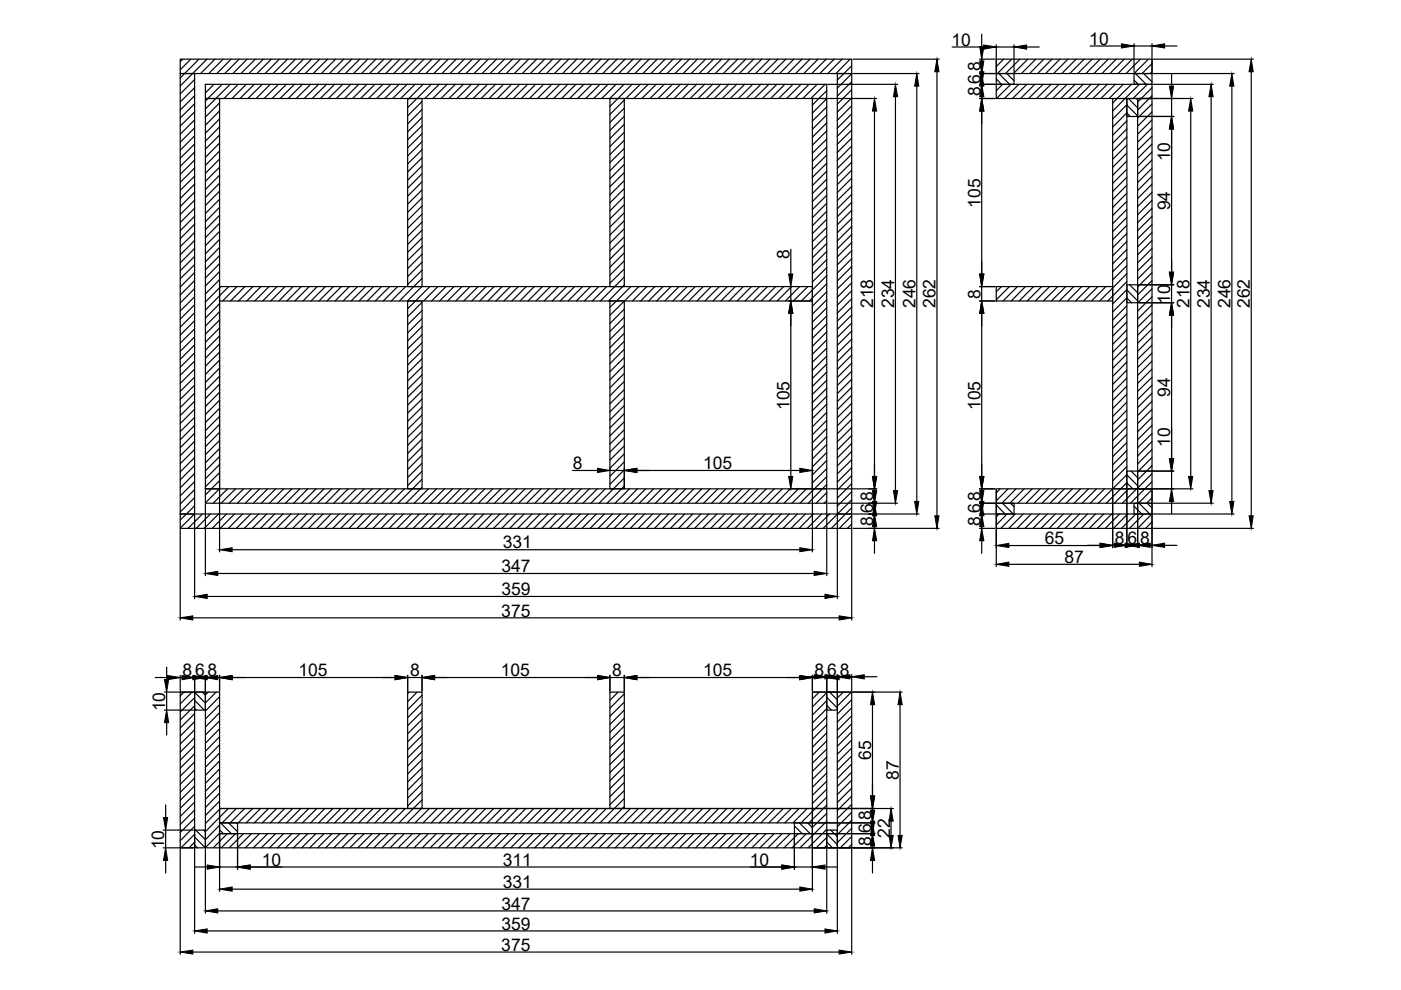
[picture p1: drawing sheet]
<svg xmlns="http://www.w3.org/2000/svg" width="297mm" height="210mm" viewBox="0 0 297 210" stroke-linecap="round" stroke-linejoin="round" font-family="sans-serif">
<defs><g id="words">
<g font-size="3.7">
<text x="201.7" y="9.7">10</text>
<text x="231" y="9.5">10</text>
<text x="207.9" y="17.8" transform="rotate(-90 207.9 17.8)">6</text>
<text x="207.9" y="15.1" transform="rotate(-90 207.9 15.1)">8</text>
<text x="207.9" y="20.4" transform="rotate(-90 207.9 20.4)">8</text>
<text x="248.1" y="34.2" transform="rotate(-90 248.1 34.2)">10</text>
<text x="207.9" y="44" transform="rotate(-90 207.9 44)">105</text>
<text x="248.1" y="44.6" transform="rotate(-90 248.1 44.6)">94</text>
<text x="167.4" y="55" transform="rotate(-90 167.4 55)">8</text>
<text x="185.1" y="65.3" transform="rotate(-90 185.1 65.3)">218</text>
<text x="189.6" y="65.3" transform="rotate(-90 189.6 65.3)">234</text>
<text x="194.1" y="65.3" transform="rotate(-90 194.1 65.3)">246</text>
<text x="198.4" y="65.3" transform="rotate(-90 198.4 65.3)">262</text>
<text x="207.9" y="63.3" transform="rotate(-90 207.9 63.3)">8</text>
<text x="248.1" y="64.4" transform="rotate(-90 248.1 64.4)">10</text>
<text x="252.2" y="65.3" transform="rotate(-90 252.2 65.3)">218</text>
<text x="256.5" y="65.3" transform="rotate(-90 256.5 65.3)">234</text>
<text x="260.9" y="65.3" transform="rotate(-90 260.9 65.3)">246</text>
<text x="265" y="65.3" transform="rotate(-90 265 65.3)">262</text>
<text x="167.4" y="87" transform="rotate(-90 167.4 87)">105</text>
<text x="207.9" y="87" transform="rotate(-90 207.9 87)">105</text>
<text x="248.1" y="84.1" transform="rotate(-90 248.1 84.1)">94</text>
<text x="248.1" y="94.7" transform="rotate(-90 248.1 94.7)">10</text>
<text x="121.5" y="99.5">8</text>
<text x="149.1" y="99.5">105</text>
<text x="185.2" y="106.2" transform="rotate(-90 185.2 106.2)">8</text>
<text x="207.9" y="106.2" transform="rotate(-90 207.9 106.2)">8</text>
<text x="185.2" y="111.5" transform="rotate(-90 185.2 111.5)">8</text>
<text x="185.2" y="108.9" transform="rotate(-90 185.2 108.9)">6</text>
<text x="207.9" y="111.5" transform="rotate(-90 207.9 111.5)">8</text>
<text x="207.9" y="108.9" transform="rotate(-90 207.9 108.9)">6</text>
<text x="106.6" y="116.3">331</text>
<text x="221.5" y="115.4">65</text>
<text x="225.7" y="119.4">87</text>
<text x="236.4" y="115.3">8</text>
<text x="239" y="115.3">6</text>
<text x="241.7" y="115.3">8</text>
<text x="106.3" y="121.3">347</text>
<text x="106.3" y="130.7">375</text>
<text x="106.3" y="126.2">359</text>
<text x="38.7" y="143.4">8</text>
<text x="41.4" y="143.4">6</text>
<text x="44" y="143.4">8</text>
<text x="63.3" y="143.4">105</text>
<text x="86.9" y="143.4">8</text>
<text x="106.2" y="143.4">105</text>
<text x="129.8" y="143.4">8</text>
<text x="149.1" y="143.4">105</text>
<text x="172.7" y="143.4">8</text>
<text x="175.4" y="143.2">6</text>
<text x="178" y="143.2">8</text>
<text x="35" y="150.8" transform="rotate(-90 35 150.8)">10</text>
<text x="184.7" y="161.1" transform="rotate(-90 184.7 161.1)">65</text>
<text x="190.6" y="165.3" transform="rotate(-90 190.6 165.3)">87</text>
<text x="184.7" y="174" transform="rotate(-90 184.7 174)">8</text>
<text x="184.7" y="179.3" transform="rotate(-90 184.7 179.3)">8</text>
<text x="184.7" y="176.6" transform="rotate(-90 184.7 176.6)">6</text>
<text x="188.7" y="177.6" transform="rotate(-90 188.7 177.6)">22</text>
<text x="34.8" y="180.1" transform="rotate(-90 34.8 180.1)">10</text>
<text x="55.5" y="183.6">10</text>
<text x="106.6" y="183.6">311</text>
<text x="158.9" y="183.6">10</text>
<text x="106.6" y="188.2">331</text>
<text x="106.3" y="192.8">347</text>
<text x="106.3" y="197.1">359</text>
<text x="106.3" y="201.6">375</text>
</g>
</g></defs>
<!-- layer: 0 -->
<g fill="none" stroke="#000" stroke-width=".25">
<path d="M38.2 12.5h142.4v3.1h-142.4zM38.2 15.6h3.1v93.4h-3.1zM38.8 12.5l-.6 .6M40.5 12.5l-2.3 2.3M41.3 16.9l-3.1 3M41.3 18.6l-3.1 3M42.2 12.5l-4 4M43.5 17.9h131.8v3h-131.8zM43.7 17.9l-.2 .1M43.9 12.5l-5.7 5.7M45.4 17.9l-1.9 1.8M45.6 12.5l-3.1 3.1"/>
<path d="M47.1 17.9l-3.6 3.5M47.3 12.5l-3 3.1M48.8 17.9l-5.3 5.2M49 12.5l-3 3.1M50.5 17.9l-3 3M50.7 12.5l-3 3.1M52.2 17.9l-3 3M52.4 12.5l-3 3.1M53.9 17.9l-3 3M54.1 12.5l-3 3.1M55.6 17.9l-3 3M55.8 12.5l-3 3.1"/>
<path d="M57.3 17.9l-3 3M57.5 12.5l-3 3.1M59 17.9l-3 3M59.2 12.5l-3 3.1M60.7 17.9l-3 3M60.9 12.5l-3 3.1M62.4 17.9l-3 3M62.6 12.5l-3 3.1M64.1 17.9l-3 3M64.3 12.5l-3 3.1M65.9 17.9l-3.1 3M66 12.5l-3 3.1"/>
<path d="M67.5 17.9l-3 3M67.8 12.5l-3.1 3.1M69.2 17.9l-3 3M69.5 12.5l-3.1 3.1M70.9 17.9l-3 3M71.1 12.5l-3 3.1M72.7 17.9l-3.1 3M72.9 12.5l-3.1 3.1M74.4 17.9l-3.1 3M74.6 12.5l-3.1 3.1M76.1 17.9l-3 3M76.3 12.5l-3.1 3.1"/>
<path d="M77.8 17.9l-3.1 3M78 12.5l-3 3.1M79.5 17.9l-3.1 3M79.7 12.5l-3 3.1M81.2 17.9l-3.1 3M81.4 12.5l-3.1 3.1M82.9 17.9l-3 3M83.1 12.5l-3.1 3.1M84.6 17.9l-3 3M84.8 12.5l-3 3.1M86.3 17.9l-3 3M86.5 12.5l-3 3.1"/>
<path d="M88 17.9l-3.1 3M88.2 12.5l-3 3.1M89.7 17.9l-3.3 3.2M89.9 12.5l-3 3.1M91.4 17.9l-5 4.9M91.6 12.5l-3 3.1M93.1 17.9l-3 3M93.3 12.5l-3 3.1M94.8 17.9l-3 3M95 12.5l-3 3.1M96.5 17.9l-3 3M96.7 12.5l-3 3.1"/>
<path d="M98.2 17.9l-3 3M98.5 12.5l-3.1 3.1M99.9 17.9l-3 3M100.1 12.5l-3 3.1M101.6 17.9l-3 3M101.8 12.5l-3 3.1M103.4 17.9l-3.1 3M103.5 12.5l-3 3.1M105.1 17.9l-3.1 3M105.3 12.5l-3.1 3.1M106.8 17.9l-3.1 3M107 12.5l-3.1 3.1"/>
<path d="M108.4 17.9l-3 3M108.7 12.5l-3.1 3.1M110.2 17.9l-3.1 3M110.3 12.5l-3 3.1M111.9 17.9l-3.1 3M112.1 12.5l-3.1 3.1M113.6 17.9l-3.1 3M113.8 12.5l-3.1 3.1M115.3 17.9l-3 3M115.5 12.5l-3.1 3.1M117 17.9l-3.1 3M117.2 12.5l-3 3.1"/>
<path d="M118.7 17.9l-3.1 3M118.9 12.5l-3 3.1M120.4 17.9l-3 3M120.6 12.5l-3.1 3.1M122.1 17.9l-3 3M122.3 12.5l-3 3.1M123.8 17.9l-3 3M124 12.5l-3 3.1M125.5 17.9l-3 3M125.7 12.5l-3 3.1M127.2 17.9l-3 3M127.4 12.5l-3 3.1"/>
<path d="M128.9 17.9l-3 3M129.1 12.5l-3 3.1M130.6 17.9l-3 3M130.8 12.5l-3 3.1M132.3 17.9l-3 3M132.5 12.5l-3 3.1M134 17.9l-4.7 4.7M134.2 12.5l-3 3.1M135.7 17.9l-3 3M135.9 12.5l-3 3.1M137.4 17.9l-3 3M137.7 12.5l-3.1 3.1"/>
<path d="M139.1 17.9l-3 3M139.3 12.5l-3 3.1M140.8 17.9l-3 3M141 12.5l-3 3.1M142.6 17.9l-3.1 3M142.7 12.5l-3 3.1M144.3 17.9l-3.1 3M144.5 12.5l-3.1 3.1M146 17.9l-3.1 3M146.2 12.5l-3.1 3.1M147.7 17.9l-3.1 3M147.9 12.5l-3 3.1"/>
<path d="M149.4 17.9l-3.1 3M149.6 12.5l-3.1 3.1M151.1 17.9l-3.1 3M151.3 12.5l-3.1 3.1M152.8 17.9l-3 3M153 12.5l-3.1 3.1M154.5 17.9l-3 3M154.7 12.5l-3 3.1M156.2 17.9l-3.1 3M156.4 12.5l-3 3.1M157.9 17.9l-3.1 3M158.1 12.5l-3 3.1"/>
<path d="M159.6 17.9l-3 3M159.8 12.5l-3.1 3.1M161.3 17.9l-3 3M161.5 12.5l-3 3.1M163 17.9l-3 3M163.2 12.5l-3 3.1M164.7 17.9l-3 3M164.9 12.5l-3 3.1M166.4 17.9l-3 3M166.6 12.5l-3 3.1M168.1 17.9l-3 3M168.3 12.5l-3 3.1"/>
<path d="M169.8 17.9l-3 3M170 12.5l-3 3.1M171.5 17.9l-3 3M171.7 12.5l-3 3.1M173.3 17.9l-3.1 3M173.4 12.5l-3 3.1M174.9 17.9l-3 3M175.2 12.5l-3.1 3.1M175.3 19.2l-3.1 3.1M175.5 17.9h14.8M176.9 12.5l-3.1 3.1M177.5 15.6h3.1v93.4h-3.1z"/>
<path d="M178.5 12.5l-3 3.1M180.2 12.5l-3 3.1M180.6 13.9l-3.1 3M180.6 15.6l-3.1 3.1M180.6 17.3l-3.1 3.1M180.6 19l-3.1 3.1M180.8 15.6h14M180.8 12.5h18.3M194.4 18.3v88M198.7 15.2v94.2M201.9 10h6.7M207.7 17.9h3.3"/>
<path d="M207.7 15.6h3.3M207.7 12.5h3.3M208.1 7.3v2.6M208.1 10.3v12.9M211.2 17.9h33v3h-33zM211.2 12.5h33v3.1h-33zM211.2 15.6h3.8v2.3h-3.8zM211.2 16.7l1.1 1.2M211.2 9.5v5.8M211.2 10h3.8M211.8 15.6l2.3 2.3M212.6 17.9l-1.4 1.3"/>
<path d="M212.8 12.5l-1.6 1.6M213.5 15.6l1.5 1.5M214.3 17.9l-3 3M214.5 12.5l-3 3.1M215 9.5v5.8M216 17.9l-3 3M216.2 12.5l-3 3.1M217.7 10h2.6M217.7 17.9l-3 3M217.9 12.5l-3 3.1M219.4 17.9l-3 3M219.6 12.5l-3 3.1"/>
<path d="M221.1 17.9l-3 3M221.3 12.5l-3 3.1M222.8 17.9l-3 3M223 12.5l-3 3.1M224.5 17.9l-3 3M224.7 12.5l-3 3.1M226.2 17.9l-3 3M226.4 12.5l-3 3.1M228 17.9l-3.1 3M228.2 12.5l-3.1 3.1M229.6 17.9l-3 3M229.9 12.5l-3.1 3.1"/>
<path d="M231.1 9.8h6.7M231.3 17.9l-3 3M231.5 12.5l-3 3.1M233.1 17.9l-3.1 3M233.2 12.5l-3 3.1M234.8 17.9l-3.1 3M235 12.5l-3.1 3.1M236.5 17.9l-3.1 3M236.7 12.5l-3.1 3.1M238.2 17.9l-3.1 3M238.4 12.5l-3.1 3.1M239.9 17.9l-4 4"/>
<path d="M240.1 12.5l-3 3.1M240.4 15.6h3.8v2.3h-3.8zM240.4 17l.9 .9M240.4 9.2v6.1M240.4 9.8h3.8M240.7 15.6l2.3 2.3M241.6 17.9l-5.7 5.7M241.8 12.5l-3.1 3.1M242.5 15.6l1.7 1.8M243.3 17.9l-3.1 3M243.5 12.5l-3.1 3.1M244.2 15.6v.1"/>
<path d="M244.2 18.6l-3 3M244.2 13.5l-2.1 2.1M244.2 15.2l-.3 .4M244.2 9.2v6.1M244.5 17.9h12.7M244.5 15.6h17.1M244.5 12.5h21.3M246.9 9.8h2.6M248.4 15.6v2.7M261.2 18.3v88M265.3 15.2v94.2M41.3 20.3l-3.1 3"/>
<path d="M41.3 22l-3.1 3M41.3 23.7l-3.1 3M41.3 25.4l-3.1 3.1M41.3 27.1l-3.1 3.1M41.3 28.8l-3.1 3M41.3 30.5l-3.1 3M41.3 32.2l-3.1 3.1M41.3 33.9l-3.1 3.1M41.3 35.6l-3.1 3.1M41.3 37.4l-3.1 3M41.3 39l-3.1 3.1M43.5 20.9h3.1v82.7h-3.1z"/>
<path d="M46.6 21.8l-3.1 3M46.6 23.5l-3.1 3.1M46.6 25.2l-3.1 3.1M46.6 26.9l-3.1 3M46.6 28.6l-3.1 3M46.6 30.3l-3.1 3.1M46.6 32l-3.1 3.1M46.6 33.7l-3.1 3.1M46.6 35.4l-3.1 3.1M46.6 37.1l-3.1 3.1M46.6 38.8l-3.1 3.1M86.4 20.9h3.1v39.9h-3.1z"/>
<path d="M89.5 21.5l-3.1 3.1M89.5 23.2l-3.1 3.1M89.5 24.9l-3.1 3.1M89.5 26.6l-3.1 3M89.5 28.3l-3.1 3.1M89.5 30l-3.1 3.1M89.5 31.7l-3.1 3.1M89.5 33.5l-3.1 3M89.5 35.2l-3.1 3M89.5 36.8l-3.1 3.1M89.5 38.5l-3.1 3.1M129.3 20.9h3.1v39.9h-3.1z"/>
<path d="M132.4 21.2l-3.1 3.1M132.4 22.9l-3.1 3.1M132.4 24.7l-3.1 3M132.4 26.3l-3.1 3.1M132.4 28l-3.1 3.1M132.4 29.7l-3.1 3.1M132.4 31.5l-3.1 3M132.4 33.2l-3.1 3M132.4 34.9l-3.1 3M132.4 36.6l-3.1 3M132.4 38.3l-3.1 3M132.4 40l-3.1 3"/>
<path d="M172.2 20.9h3.1v82.7h-3.1zM175.3 20.9l-3.1 3.1M175.3 22.7l-3.1 3M175.3 24.4l-3.1 3M175.3 26l-3.1 3.1M175.3 27.7l-3.1 3.1M175.3 29.5l-3.1 3M175.3 31.2l-3.1 3M175.3 32.9l-3.1 3M175.3 34.6l-3.1 3M175.3 36.3l-3.1 3M175.3 38l-3.1 3"/>
<path d="M175.3 39.7l-3.1 3M175.5 20.9h10.4M180.6 20.8l-3.1 3M180.6 22.5l-3.1 3M180.6 24.1l-3.1 3.1M180.6 25.8l-3.1 3.1M180.6 27.6l-3.1 3M180.6 29.3l-3.1 3M180.6 31l-3.1 3M180.6 32.7l-3.1 3M180.6 34.4l-3.1 3M180.6 36.1l-3.1 3"/>
<path d="M180.6 37.8l-3.1 3M180.6 39.5l-3.1 3M185.4 23.6v77.4M189.9 20.5v83.5M207.7 20.9h3.3M208.1 23.6v34.5M235.9 20.9h3v82.7h-3zM238.9 20.9h2.3v3.8h-2.3zM238.9 22.2l-3 3M238.9 25.6l-3 3.1M238.9 27.3l-3 3.1M238.9 29l-3 3.1"/>
<path d="M238.9 30.7l-3 3.1M238.9 32.4l-3 3.1M238.9 34.1l-3 3.1M238.9 35.9l-3 3M238.9 37.6l-3 3M238.9 39.3l-3 3M238.9 22.3l2.3 2.3M239.3 20.9l1.9 2M239.6 24.7l-.7-.8-3 3M240.9 20.9l.3 .2M241.2 20.9h3v82.7h-3zM241.5 20.9h11.4"/>
<path d="M241.5 24.7h7.4M244.2 20.3l-3 3M244.2 22l-3 3M244.2 23.7l-3 3.1M244.2 25.4l-3 3.1M244.2 27.1l-3 3.1M244.2 28.8l-3 3M244.2 30.5l-3 3.1M244.2 32.2l-3 3.1M244.2 33.9l-3 3.1M244.2 35.7l-3 3M244.2 37.4l-3 3"/>
<path d="M244.2 39l-3 3.1M248.4 20.9v3.8M248.4 27.4v30.3M252.5 23.6v77.4M256.8 20.5v83.5M41.3 40.7l-3.1 3.1M41.3 42.4l-3.1 3.1M41.3 44.2l-3.1 3M41.3 45.9l-3.1 3M41.3 47.6l-3.1 3M41.3 49.3l-3.1 3M41.3 51l-3.1 3"/>
<path d="M41.3 52.7l-3.1 3M41.3 54.4l-3.1 3M41.3 56.1l-3.1 3M41.3 57.8l-3.1 3M41.3 59.5l-3.1 3M46.6 40.5l-3.1 3.1M46.6 42.3l-3.1 3M46.6 44l-3.1 3M46.6 45.6l-3.1 3.1M46.6 47.3l-3.1 3.1M46.6 49.1l-3.1 3M46.6 50.8l-3.1 3"/>
<path d="M46.6 52.5l-3.1 3M46.6 54.2l-3.1 3M46.6 55.9l-3.1 3M46.6 57.6l-3.1 3M46.6 59.3l-3.1 3M89.5 40.3l-3.1 3M89.5 42l-3.1 3M89.5 43.7l-3.1 3M89.5 45.4l-3.1 3M89.5 47.1l-3.1 3M89.5 48.8l-3.1 3M89.5 50.5l-3.1 3"/>
<path d="M89.5 52.2l-3.1 3M89.5 53.9l-3.1 3.1M89.5 55.6l-3.1 3M89.5 57.3l-3.1 3M89.5 59l-4.8 4.8M132.4 58.7l-5.1 5.1M132.4 41.7l-3.1 3M132.4 43.4l-3.1 3M132.4 45.1l-3.1 3M132.4 46.8l-3.1 3M132.4 48.5l-3.1 3M132.4 50.2l-3.1 3"/>
<path d="M132.4 51.9l-3.1 3.1M132.4 53.6l-3.1 3.1M132.4 55.3l-3.1 3M132.4 57l-3.1 3M167.7 52.8v5.3M175.3 41.4l-3.1 3M175.3 43.1l-3.1 3.1M175.3 44.8l-3.1 3.1M175.3 46.5l-3.1 3M175.3 48.2l-3.1 3M175.3 49.9l-3.1 3.1M175.3 51.6l-3.1 3.1"/>
<path d="M175.3 53.3l-3.1 3.1M175.3 55l-3.1 3.1M175.3 56.7l-3.1 3.1M175.3 58.4l-5.4 5.4M180.6 41.2l-3.1 3.1M180.6 42.9l-3.1 3M180.6 44.6l-3.1 3M180.6 46.3l-3.1 3M180.6 48l-3.1 3.1M180.6 49.7l-3.1 3.1M180.6 51.4l-3.1 3.1M180.6 53.1l-3.1 3"/>
<path d="M180.6 54.8l-3.1 3.1M180.6 56.5l-3.1 3.1M180.6 58.3l-3.1 3M180.6 60l-3.1 3M238.9 41l-3 3M238.9 42.7l-3 3M238.9 44.4l-3 3M238.9 46.1l-3 3M238.9 47.8l-3 3M238.9 49.5l-3 3M238.9 51.2l-3 3M238.9 52.9l-3 3"/>
<path d="M238.9 54.6l-3 3M238.9 56.3l-3 3M238.9 58l-5.7 5.8M238.9 59.7l-4 4.1M244.2 40.8l-3 3M244.2 42.5l-3 3M244.2 44.2l-3 3M244.2 45.9l-3 3M244.2 47.6l-3 3M244.2 49.3l-3 3M244.2 51l-3 3M244.2 52.7l-3 3"/>
<path d="M244.2 54.4l-3 3M244.2 56.1l-3 3.1M244.2 57.8l-3 3M244.2 59.5l-3 3M41.3 61.2l-3.1 3M41.3 62.9l-3.1 3M41.3 64.6l-3.1 3.1M41.3 66.3l-3.1 3.1M41.3 68l-3.1 3M41.3 69.7l-3.1 3M41.3 71.4l-3.1 3.1M41.3 73.1l-3.1 3.1"/>
<path d="M41.3 74.8l-3.1 3.1M41.3 76.6l-3.1 3M41.3 78.2l-3.1 3.1M41.3 79.9l-3.1 3.1M46.6 60.8h125.6v3h-125.6zM46.6 64.4l-3.1 3.1M46.6 66.1l-3.1 3M46.6 67.8l-3.1 3M46.6 69.5l-3.1 3.1M46.6 71.2l-3.1 3.1M46.6 72.9l-3.1 3.1M46.6 74.6l-3.1 3.1"/>
<path d="M46.6 76.3l-3.1 3.1M46.6 78l-3.1 3.1M46.6 79.8l-3.1 3M46.6 64v53M46.8 60.8l-3.3 3.2M48.5 60.8l-5 5M50.2 60.8l-3 3M51.9 60.8l-3 3M53.6 60.8l-3 3M55.3 60.8l-3 3M57.1 60.8l-3.1 3M58.7 60.8l-3 3"/>
<path d="M60.4 60.8l-3 3M62.1 60.8l-3 3M63.9 60.8l-3.1 3M65.6 60.8l-3.1 3M67.3 60.8l-3.1 3M69 60.8l-3.1 3M70.7 60.8l-3.1 3M72.4 60.8l-3.1 3M74.1 60.8l-3 3M75.8 60.8l-3 3M77.5 60.8l-3 3M79.2 60.8l-3.1 3"/>
<path d="M80.9 60.8l-3 3M82.6 60.8l-3 3M84.3 60.8l-3 3M86 60.8l-3 3M86.4 63.8h3.1v39.8h-3.1zM89.5 60.7l-3.1 3.1M89.5 64.1l-3.1 3.1M89.5 65.8l-3.1 3M89.5 67.5l-3.1 3.1M89.5 69.2l-3.1 3.1M89.5 71l-3.1 3M89.5 72.7l-3.1 3"/>
<path d="M89.5 74.4l-3.1 3M89.5 76l-3.1 3.1M89.5 77.8l-3.1 3M89.5 79.5l-3.1 3M91.1 60.8l-4.7 4.7M92.8 60.8l-3 3M94.6 60.8l-3.1 3M96.3 60.8l-3.1 3M97.9 60.8l-3 3M99.6 60.8l-3 3M101.4 60.8l-3.1 3M103.1 60.8l-3.1 3"/>
<path d="M104.8 60.8l-3.1 3M106.5 60.8l-3.1 3M108.2 60.8l-3.1 3M109.9 60.8l-3.1 3M111.6 60.8l-3.1 3M113.3 60.8l-3 3M115 60.8l-3 3M116.7 60.8l-3 3M118.4 60.8l-3 3M120.1 60.8l-3 3M121.8 60.8l-3 3M123.5 60.8l-3 3"/>
<path d="M125.2 60.8l-3 3M126.9 60.8l-3 3M128.6 60.8l-3 3M129.3 63.8h3.1v39.8h-3.1zM132.4 60.4l-3.4 3.4M132.4 63.9l-3.1 3M132.4 65.5l-3.1 3.1M132.4 67.2l-3.1 3.1M132.4 69l-3.1 3M132.4 70.7l-3.1 3M132.4 72.4l-3.1 3M132.4 74.1l-3.1 3"/>
<path d="M132.4 75.8l-3.1 3M132.4 77.5l-3.1 3M132.4 79.2l-3.1 3M133.8 60.8l-4.5 4.4M135.5 60.8l-3.1 3M137.1 60.8l-3 3M138.8 60.8l-3 3M140.6 60.8l-3.1 3M142.3 60.8l-3.1 3M144 60.8l-3 3M145.7 60.8l-3.1 3M147.4 60.8l-3.1 3"/>
<path d="M149.1 60.8l-3.1 3M150.8 60.8l-3 3M152.5 60.8l-3 3M154.2 60.8l-3 3M155.9 60.8l-3 3M157.6 60.8l-3 3M159.3 60.8l-3 3M161 60.8l-3 3M162.7 60.8l-3 3M164.5 60.8l-3.1 3M166.1 60.8l-3 3M167.2 63.8h4.8"/>
<path d="M167.2 60.8h.2M167.7 60.8v3M167.7 66.4v34.6M167.8 60.8l-3 3M169.5 60.8l-3 3M171.3 60.8l-3.1 3M172.2 64v53M175.3 60.2l-3.7 3.6M175.3 61.9l-3.1 3M175.3 63.6l-3.1 3M175.3 65.2l-3.1 3.1M175.3 67l-3.1 3"/>
<path d="M175.3 68.7l-3.1 3M175.3 70.4l-3.1 3M175.3 72.1l-3.1 3M175.3 73.8l-3.1 3M175.3 75.5l-3.1 3M175.3 77.2l-3.1 3M175.3 78.9l-3.1 3M180.6 61.7l-3.1 3M180.6 63.3l-3.1 3.1M180.6 65.1l-3.1 3M180.6 66.8l-3.1 3M180.6 68.5l-3.1 3"/>
<path d="M180.6 70.2l-3.1 3M180.6 71.9l-3.1 3M180.6 73.6l-3.1 3M180.6 75.3l-3.1 3M180.6 77l-3.1 3M180.6 78.7l-3.1 3M207.7 63.8h3.3M207.7 60.8h3.3M208.1 60.8v3M208.1 66.4v34.6M211.2 60.8h24.7v3h-24.7zM212.3 60.8l-1.1 1.1"/>
<path d="M214 60.8l-2.8 2.8M215.7 60.8l-3 3M217.4 60.8l-3 3M219.1 60.8l-3 3M220.8 60.8l-3 3M222.5 60.8l-3 3M224.3 60.8l-3.1 3M226 60.8l-3.1 3M227.7 60.8l-3.1 3M229.3 60.8l-3 3M231.1 60.8l-3.1 3M232.8 60.8l-3.1 3"/>
<path d="M234.5 60.8l-3.1 3M238.9 60.4h2.3v3.8h-2.3zM238.9 61.4l-3 3M238.9 63.1l-3 3M238.9 64.8l-3 3.1M238.9 66.5l-3 3.1M238.9 68.3l-3 3M238.9 69.9l-3 3.1M238.9 71.6l-3 3.1M238.9 73.3l-3 3.1M238.9 75.1l-3 3M238.9 76.8l-3 3"/>
<path d="M238.9 78.5l-3 3M238.9 63.2l1 1M238.9 61.5l2.3 2.3M239.5 60.4l1.7 1.7M241.5 60.4h7.4M241.5 64.2h7.4M244.2 61.2l-3 3M244.2 62.9l-3 3.1M244.2 64.6l-3 3.1M244.2 66.4l-3 3M244.2 68l-3 3.1M244.2 69.7l-3 3.1"/>
<path d="M244.2 71.4l-3 3.1M244.2 73.2l-3 3M244.2 74.9l-3 3M244.2 76.6l-3 3M244.2 78.2l-3 3.1M244.2 80l-3 3M248.4 60.4v3.8M248.4 66.8v30.4M41.3 81.7l-3.1 3M41.3 83.4l-3.1 3M41.3 85.1l-3.1 3M41.3 86.8l-3.1 3"/>
<path d="M41.3 88.5l-3.1 3M41.3 90.2l-3.1 3M41.3 91.9l-3.1 3M41.3 93.6l-3.1 3M41.3 95.3l-3.1 3M41.3 97l-3.1 3M41.3 98.7l-3.1 3M46.6 81.5l-3.1 3M46.6 83.2l-3.1 3M46.6 84.9l-3.1 3M46.6 86.6l-3.1 3M46.6 88.3l-3.1 3"/>
<path d="M46.6 90l-3.1 3M46.6 91.7l-3.1 3M46.6 93.4l-3.1 3M46.6 95.1l-3.1 3M46.6 96.8l-3.1 3M46.6 98.5l-3.1 3M89.5 81.2l-3.1 3M89.5 82.9l-3.1 3M89.5 84.6l-3.1 3M89.5 86.3l-3.1 3M89.5 88l-3.1 3M89.5 89.7l-3.1 3"/>
<path d="M89.5 91.4l-3.1 3M89.5 93.1l-3.1 3.1M89.5 94.8l-3.1 3M89.5 96.5l-3.1 3M89.5 98.2l-3.1 3M89.5 99.9l-3.1 3.1M121.4 99.8h5.3M129.3 99.8h3.1M132.4 80.9l-3.1 3M132.4 82.6l-3.1 3M132.4 84.3l-3.1 3M132.4 86l-3.1 3"/>
<path d="M132.4 87.7l-3.1 3M132.4 89.4l-3.1 3M132.4 91.1l-3.1 3.1M132.4 92.8l-3.1 3.1M132.4 94.5l-3.1 3.1M132.4 96.2l-3.1 3.1v.2M132.4 97.9l-3.1 3.1M132.4 99.6l-3.1 3.1M132.4 99.3v4.1M135 99.8h34.6M175.3 80.6l-3.1 3M175.3 82.3l-3.1 3.1"/>
<path d="M175.3 84l-3.1 3.1M175.3 85.7l-3.1 3M175.3 87.4l-3.1 3.1M175.3 89.1l-3.1 3.1M175.3 90.8l-3.1 3.1M175.3 92.6l-3.1 3M175.3 94.2l-3.1 3.1M175.3 95.9l-3.1 3.1M175.3 97.6l-3.1 3.1M175.3 99.4l-3.1 3M180.6 80.4l-3.1 3.1M180.6 82.1l-3.1 3"/>
<path d="M180.6 83.8l-3.1 3M180.6 85.5l-3.1 3M180.6 87.2l-3.1 3.1M180.6 88.9l-3.1 3.1M180.6 90.6l-3.1 3.1M180.6 92.3l-3.1 3.1M180.6 94l-3.1 3.1M180.6 95.7l-3.1 3.1M180.6 97.5l-3.1 3M180.6 99.2l-3.1 3M238.9 99.9h2.3v3.7h-2.3zM238.9 80.2l-3 3"/>
<path d="M238.9 81.9l-3 3M238.9 83.6l-3 3M238.9 85.3l-3 3M238.9 87l-3 3M238.9 88.7l-3 3M238.9 90.4l-3 3M238.9 92.1l-3 3M238.9 93.8l-3 3M238.9 95.5l-3 3.1M238.9 97.2l-3 3.1M238.9 98.9l-3 3.1M239.8 99.9l1.4 1.4"/>
<path d="M241.5 99.9h7.4M244.2 81.7l-3 3M244.2 83.4l-3 3M244.2 85.1l-3 3M244.2 86.8l-3 3M244.2 88.5l-3 3M244.2 90.2l-3 3M244.2 91.9l-3 3M244.2 93.6l-3 3.1M244.2 95.3l-3 3.1M244.2 97l-3 3M244.2 98.7l-3 3"/>
<path d="M248.4 99.9v3.7M38.2 109h142.4v3h-142.4zM38.2 112.2v19.3M41.3 100.4l-3.1 3M41.3 102.1l-3.1 3M41.3 103.8l-3.1 3.1M41.3 105.5l-3.1 3.1M41.3 107.2l-3.1 3.1M41.3 108.9l-3.1 3.1M41.3 109.2v17.7M42.9 109l-3 3M43.5 103.6h131.8v3.1h-131.8z"/>
<path d="M43.5 106.9v15.2M44.6 109l-3 3M46.3 109l-3 3M46.6 100.2l-3.1 3M46.6 101.9l-3.1 3.1M46.6 103.6l-3.1 3.1M48 109l-3 3M48.2 103.6l-3 3.1M49.2 116.6h120.4M49.7 109l-3 3M49.9 103.6l-3 3.1M51.4 109l-3 3"/>
<path d="M51.6 103.6l-3 3.1M53.2 109l-3.1 3M53.3 103.6l-3 3.1M54.8 109l-3 3M55.1 103.6l-3.1 3.1M56.5 109l-3 3M56.8 103.6l-3.1 3.1M58.2 109l-3 3M58.4 103.6l-3 3.1M60 109l-3.1 3M60.1 103.6l-3 3.1M61.7 109l-3.1 3"/>
<path d="M61.9 103.6l-3.1 3.1M63.4 109l-3 3M63.6 103.6l-3.1 3.1M65.1 109l-3.1 3M65.3 103.6l-3 3.1M66.8 109l-3.1 3M67 103.6l-3 3.1M68.5 109l-3.1 3M68.7 103.6l-3.1 3.1M70.2 109l-3 3M70.4 103.6l-3.1 3.1M71.9 109l-3 3"/>
<path d="M72.1 103.6l-3 3.1M73.6 109l-3 3M73.8 103.6l-3 3.1M75.3 109l-3.1 3M75.5 103.6l-3 3.1M77 109l-3 3M77.2 103.6l-3 3.1M78.7 109l-3 3M78.9 103.6l-3 3.1M80.4 109l-3 3M80.6 103.6l-3 3.1M82.1 109l-3 3"/>
<path d="M82.3 103.6l-3 3.1M83.8 109l-3 3M84 103.6l-3 3.1M85.5 109l-3 3M85.8 103.6l-3.1 3.1M87.2 109l-3 3M88.9 109l-3 3M89.5 101.6l-5.1 5.1M89.5 103.3l-3.4 3.4M90.7 109l-3.1 3M90.8 103.6l-3 3.1M92.4 109l-3.1 3"/>
<path d="M92.6 103.6l-3.1 3.1M94.1 109l-3.1 3M94.3 103.6l-3.1 3.1M95.7 109l-3 3M96 103.6l-3.1 3.1M97.5 109l-3.1 3M97.6 103.6l-3 3.1M99.2 109l-3.1 3M99.4 103.6l-3.1 3.1M100.9 109l-3.1 3M101.1 103.6l-3.1 3.1M102.6 109l-3 3"/>
<path d="M102.8 103.6l-3.1 3.1M104.3 109l-3.1 3M104.5 103.6l-3 3.1M106 109l-3.1 3M106.2 103.6l-3 3.1M107.7 109l-3.1 3M107.9 103.6l-3.1 3.1M109.4 109l-3 3M109.6 103.6l-3 3.1M111.1 109l-3 3M111.3 103.6l-3 3.1M112.8 109l-3 3"/>
<path d="M113 103.6l-3 3.1M114.5 109l-3 3M114.7 103.6l-3 3.1M116.2 109l-3 3M116.4 103.6l-3 3.1M117.9 109l-3 3M118.1 103.6l-3 3.1M119.6 109l-3 3M119.8 103.6l-3 3.1M121.3 109l-3 3M121.5 103.6l-3 3.1M123 109l-3 3"/>
<path d="M123.2 103.6l-3 3.1M124.7 109l-3 3M125 103.6l-3.1 3.1M126.4 109l-3 3M126.6 103.6l-3 3.1M128.1 109l-3 3M128.3 103.6l-3 3.1M129.9 109l-3.1 3M131.6 109l-3.1 3M132.4 101.4l-5.4 5.3M132.4 103.1l-3.7 3.6M133.3 109l-3.1 3"/>
<path d="M133.5 103.6l-3.1 3.1M135 109l-3.1 3M135.2 103.6l-3 3.1M136.7 109l-3.1 3M136.9 103.6l-3.1 3.1M138.4 109l-3.1 3M138.6 103.6l-3.1 3.1M140.1 109l-3 3M140.3 103.6l-3.1 3.1M141.8 109l-3 3M142 103.6l-3 3.1M143.5 109l-3.1 3"/>
<path d="M143.7 103.6l-3 3.1M145.2 109l-3.1 3M145.4 103.6l-3 3.1M146.9 109l-3 3M147.1 103.6l-3.1 3.1M148.6 109l-3 3M148.8 103.6l-3 3.1M150.3 109l-3 3M150.5 103.6l-3 3.1M152 109l-3 3M152.2 103.6l-3 3.1M153.7 109l-3 3"/>
<path d="M153.9 103.6l-3 3.1M155.4 109l-3 3M155.6 103.6l-3 3.1M157.1 109l-3 3M157.3 103.6l-3 3.1M158.8 109l-3 3M159 103.6l-3 3.1M160.6 109l-3.1 3M160.7 103.6l-3 3.1M162.2 109l-3 3M162.5 103.6l-3.1 3.1M163.9 109l-3 3"/>
<path d="M164.2 103.6l-3.1 3.1M165.6 109l-3 3M165.8 103.6l-3 3.1M167.2 103.6h4.8M167.4 109l-3.1 3M167.5 103.6l-3 3.1M169.1 109l-3.1 3M169.3 103.6l-3.1 3.1M170.8 109l-3.1 3M171 103.6l-3.1 3.1M172.5 109l-3.1 3M174.2 109l-3.1 3"/>
<path d="M175.3 101.1l-5.7 5.6M175.3 102.8l-3.9 3.9M175.3 104.5l-2.3 2.2M175.3 106.2l-.6 .5M175.3 106.9v15.2M175.5 106.7h14.8M175.5 103.6h10.4M175.9 109l-3.1 3M177.5 109.2v17.7M180.6 106l-6.1 6M180.6 107.7l-4.3 4.3M180.6 100.9l-3.1 3"/>
<path d="M180.6 102.5l-3.1 3.1M180.6 104.3l-3.1 3M180.6 109.4l-2.6 2.6M180.6 111.1l-1 .9M180.6 112.2v19.3M180.8 112h18.3M180.8 109h14M185.4 101.4v12.9M185.4 114.7v2.6M207.7 112h3.3M207.7 109h3.3M207.7 106.7h3.3"/>
<path d="M207.7 103.6h3.3M208.1 101.4v12.9M208.1 114.7v2.6M211.2 109h33v3h-33zM211.2 103.6h33v3.1h-33zM211.2 106.7h3.8v2.3h-3.8zM211.2 108.8l.2 .2M211.2 107.1l1.9 1.9M211.2 103.9v16.2M211.8 109l-.6 .6M212 103.6l-.8 .9M212.5 106.7l2.3 2.3"/>
<path d="M213.5 109l-2.3 2.3M213.7 103.6l-2.5 2.6M213.9 115.7h19.3M213.9 119.6h27.7M214.2 106.7l.8 .8M215.3 109l-3.1 3M215.4 103.6l-3 3.1M216.9 109l-3 3M217.2 103.6l-3.1 3.1M218.6 109l-3 3M218.8 103.6l-3 3.1M220.4 109l-3.1 3"/>
<path d="M220.5 103.6l-3 3.1M222.1 109l-3.1 3M222.3 103.6l-3.1 3.1M223.8 109l-3.1 3M224 103.6l-3.1 3.1M225.5 109l-3.1 3M225.7 103.6l-3.1 3.1M227.2 109l-3.1 3M227.4 103.6l-3 3.1M228.9 109l-3.1 3M229.1 103.6l-3.1 3.1M230.6 109l-3.1 3"/>
<path d="M230.6 115.6h2.6M230.8 103.6l-3.1 3.1M232.3 109l-3 3M232.5 103.6l-3.1 3.1M233.6 115.6h12.9M234 109l-3 3M234.2 103.6l-3 3.1M235.7 109l-3.1 3M235.9 103.9v12.2M237.4 109l-3.1 3M238.9 100.6l-6 6.1M238.9 102.3l-4.3 4.4"/>
<path d="M238.9 102.4l1.3 1.2M238.9 100.7l2.3 2.3M238.9 103.9v12.2M239.1 109l-3 3M239.3 103.6l-3.1 3.1M240.4 106.7h3.8v2.3h-3.8zM240.4 107.3l1.7 1.7M240.8 109l-3 3M241 103.6l-3 3.1M241.2 103.9v12.2M241.5 103.6h11.4M241.5 106.7l2.3 2.3"/>
<path d="M242.5 109l-3 3M243.2 106.7l1 1M244.2 109l-3 3M244.2 102.1l-4.5 4.6M244.2 100.4l-3 3.1M244.2 103.8l-2.8 2.9M244.2 105.6l-1.1 1.1M244.2 110.6l-1.3 1.4M244.2 103.9v16.2M244.5 112h21.3M244.5 109h17.1M244.5 106.7h12.7"/>
<path d="M246.9 115.6h2.6M248.4 106.3v2.7M40.9 131h137M43.9 126.5h131M46.2 121.6h126.4M32.9 143.7h2.6M34.9 146.7h6.1M34.9 150.6h6.1M35.3 141.4v2.7M35.3 146.7v3.9M35.3 153.2v2.6M35.9 143.7h12.9"/>
<path d="M38.2 146.7h3.1v33.1h-3.1zM38.2 143.2v3.3M39 146.7l-.8 .8M40.7 146.7l-2.5 2.5M41.3 146.7h2.2v3.9h-2.2zM41.3 147.9l-3.1 3M41.3 149.6l-3.1 3.1M41.3 151.3l-3.1 3.1M41.3 153l-3.1 3.1M41.3 154.7l-3.1 3M41.3 156.4l-3.1 3.1M41.3 158.1l-3.1 3.1"/>
<path d="M41.3 159.8l-3.1 3.1M41.3 146.7h2.2M41.3 143.2v3.3M41.3 150.2l.3 .4M41.3 148.5l2 2.1M42.9 146.7l.6 .6 .6-.6M43.5 146.7h3.1v33.1h-3.1zM43.5 143.2v3.3M45.8 146.7l-2.3 2.3-2.2-2.2M46.6 154.5l-3.1 3.1M46.6 147.7l-3.1 3.1M46.6 149.4l-3.1 3.1"/>
<path d="M46.6 151.1l-3.1 3M46.6 152.8l-3.1 3M46.6 156.2l-3.1 3.1M46.6 157.9l-3.1 3.1M46.6 159.7l-3.1 3M46.6 143.2v3.3M49.2 143.7h34.6M86.4 146.7h3.1v24.7h-3.1zM86.4 143.7h3.1M86.4 143.2v3.3M86.7 146.7l-.3 .3M88.4 146.7l-2 2.1"/>
<path d="M89.5 147.4l-3.1 3.1M89.5 149.1l-3.1 3.1M89.5 150.8l-3.1 3.1M89.5 152.5l-3.1 3.1M89.5 154.2l-3.1 3.1M89.5 155.9l-3.1 3.1M89.5 157.7l-3.1 3M89.5 159.4l-3.1 3M89.5 143.2v3.3M92.1 143.7h34.6M129.3 146.7h3.1v24.7h-3.1zM129.3 143.7h3.1"/>
<path d="M129.3 143.2v3.3M129.4 146.7l-.1 .1M131 146.7l-1.7 1.8M132.4 147.1l-3.1 3.1M132.4 148.9l-3.1 3M132.4 150.6l-3.1 3M132.4 152.2l-3.1 3.1M132.4 153.9l-3.1 3.1M132.4 155.7l-3.1 3M132.4 157.4l-3.1 3M132.4 159.1l-3.1 3M132.4 143.2v3.3"/>
<path d="M135 143.7h34.6M170 143.5h4.9M172.2 146.7h3.1v33.1h-3.1zM172.2 143.2v3.3M172.2 143.7h3.1M172.5 146.7h18.8M173.7 146.7l-1.5 1.5M175.3 146.7h2.2v3.9h-2.2zM175.3 146.9l-3.1 3M175.3 148.6l-3.1 3M175.3 150.3l-3.1 3M175.3 152l-3.1 3"/>
<path d="M175.3 153.7l-3.1 3M175.3 155.4l-3.1 3M175.3 157.1l-3.1 3M175.3 158.8l-3.1 3M175.3 143.5h7.6M175.3 143v3.5M175.3 149.5l1 1.1M175.3 147.8l2.2 2.3M175.9 146.7l1.6 1.7M177.5 146.7h3.1v33.1h-3.1zM177.5 143v3.5M177.9 143.7h2.7"/>
<path d="M178.8 146.7l-1.3 1.3M180.5 146.7l-3 3M180.6 148.4l-3.1 3M180.6 150.1l-3.1 3M180.6 151.8l-3.1 3M180.6 153.5l-3.1 3M180.6 155.2l-3.1 3M180.6 156.9l-3.1 3M180.6 158.6l-3.1 3M180.6 143v3.5M183.2 143.5h2.7M185 149.4v19.4"/>
<path d="M190.8 149.4v27.7M34.6 176h6.4M34.6 179.8h6.4M35.1 170.7v2.6M35.1 176v3.8M41.3 176h2.2v3.8h-2.2zM41.3 161.6l-3.1 3M41.3 163.3l-3.1 3M41.3 164.9l-3.1 3.1M41.3 166.6l-3.1 3.1M41.3 168.4l-3.1 3M41.3 170.1l-3.1 3"/>
<path d="M41.3 171.8l-3.1 3M41.3 173.5l-3.1 3M41.3 175.2l-3.1 3M41.3 176.9l-2.9 2.9M41.3 178.6l-1.2 1.2M41.3 179.2l.6 .6M46.6 176.8h125.6v3h-125.6zM46.6 171.4h125.6v3.1h-125.6zM46.6 171.4h125.6M46.6 174.5h3.8v2.3h-3.8zM46.6 161.3l-3.1 3.1M46.6 163l-3.1 3.1"/>
<path d="M46.6 164.7l-3.1 3.1M46.6 166.5l-3.1 3M46.6 168.2l-3.1 3M46.6 169.9l-3.1 3M46.6 175l-3.1 3-2-2M46.6 176.7l-3.1 3-2.2-2.2M46.6 177v12M46.6 176l.8 .8M46.7 171.4l-3.2 3.2M46.8 174.5l2.3 2.3M48.2 176.8l-3 3M48.4 171.4l-4.9 4.9-.3-.3"/>
<path d="M48.5 174.5l1.9 1.8M49.9 176.8l-3 3M50.1 171.4l-3 3.1M50.2 174.5l.2 .1M50.4 177v7.3M51.6 176.8l-3 3M51.8 171.4l-3 3.1M53.3 176.8l-3 3M53.5 171.4l-3 3.1M55 176.8l-3 3M55.2 171.4l-3 3.1M56.8 176.8l-3.1 3"/>
<path d="M56.9 171.4l-3 3.1M58.4 176.8l-3 3M58.7 171.4l-3.1 3.1M60.1 176.8l-3 3M60.4 171.4l-3.1 3.1M61.9 176.8l-3.1 3M62 171.4l-3 3.1M63.6 176.8l-3.1 3M63.8 171.4l-3.1 3.1M65.3 176.8l-3.1 3M65.5 171.4l-3.1 3.1M67 176.8l-3 3"/>
<path d="M67.2 171.4l-3.1 3.1M68.7 176.8l-3.1 3M68.9 171.4l-3 3.1M70.4 176.8l-3.1 3M70.6 171.4l-3.1 3.1M72.1 176.8l-3.1 3M72.3 171.4l-3.1 3.1M73.8 176.8l-3 3M74 171.4l-3.1 3.1M75.5 176.8l-3 3M75.7 171.4l-3 3.1M77.2 176.8l-3 3"/>
<path d="M77.4 171.4l-3 3.1M78.9 176.8l-3.1 3M79.1 171.4l-3 3.1M80.6 176.8l-3 3M80.8 171.4l-3 3.1M82.3 176.8l-3 3M82.5 171.4l-3 3.1M84 176.8l-3 3M84.2 171.4l-3 3.1M85.7 176.8l-3 3M85.9 171.4l-3 3.1M87.4 176.8l-3 3"/>
<path d="M89.1 176.8l-3 3M89.5 169.6l-4.9 4.9M89.5 171.3l-3.2 3.2M89.5 161.1l-3.1 3M89.5 162.8l-3.1 3M89.5 164.5l-3.1 3M89.5 166.2l-3.1 3M89.5 167.9l-3.1 3M90.8 176.8l-3 3M91 171.4l-3 3.1M92.5 176.8l-3 3M92.7 171.4l-3 3.1"/>
<path d="M94.3 176.8l-3.1 3M94.4 171.4l-3 3.1M96 176.8l-3.1 3M96.2 171.4l-3.1 3.1M97.6 176.8l-3 3M97.9 171.4l-3.1 3.1M99.3 176.8l-3 3M99.6 171.4l-3.1 3.1M101.1 176.8l-3.1 3M101.2 171.4l-3 3.1M102.8 176.8l-3.1 3M103 171.4l-3.1 3.1"/>
<path d="M104.5 176.8l-3.1 3M104.7 171.4l-3.1 3.1M106.2 176.8l-3 3M106.4 171.4l-3.1 3.1M107.9 176.8l-3.1 3M108.1 171.4l-3 3.1M109.6 176.8l-3.1 3M109.8 171.4l-3 3.1M111.3 176.8l-3 3M111.5 171.4l-3.1 3.1M113 176.8l-3 3M113.2 171.4l-3 3.1"/>
<path d="M114.7 176.8l-3 3M114.9 171.4l-3 3.1M116.4 176.8l-3 3M116.6 171.4l-3 3.1M118.1 176.8l-3 3M118.3 171.4l-3 3.1M119.8 176.8l-3 3M120 171.4l-3 3.1M121.5 176.8l-3 3M121.7 171.4l-3 3.1M123.2 176.8l-3 3M123.4 171.4l-3 3.1"/>
<path d="M124.9 176.8l-3 3M125.1 171.4l-3 3.1M126.6 176.8l-3 3M126.8 171.4l-3 3.1M128.3 176.8l-3 3M128.6 171.4l-3.1 3.1M130 176.8l-3 3M131.7 176.8l-3 3M132.4 169.3l-5.2 5.2M132.4 171l-3.5 3.5M132.4 160.8l-3.1 3M132.4 162.5l-3.1 3"/>
<path d="M132.4 164.2l-3.1 3M132.4 165.9l-3.1 3M132.4 167.6l-3.1 3M133.5 176.8l-3.1 3M133.7 171.4l-3.1 3.1M135.2 176.8l-3.1 3M135.4 171.4l-3.1 3.1M136.8 176.8l-3 3M137.1 171.4l-3.1 3.1M138.6 176.8l-3.1 3M138.8 171.4l-3.1 3.1M140.3 176.8l-3.1 3"/>
<path d="M140.5 171.4l-3.1 3.1M142 176.8l-3.1 3M142.2 171.4l-3.1 3.1M143.7 176.8l-3 3M143.9 171.4l-3.1 3.1M145.4 176.8l-3 3M145.6 171.4l-3 3.1M147.1 176.8l-3.1 3M147.3 171.4l-3 3.1M148.8 176.8l-3.1 3M149 171.4l-3 3.1M150.5 176.8l-3 3"/>
<path d="M150.7 171.4l-3.1 3.1M152.2 176.8l-3 3M152.4 171.4l-3 3.1M153.9 176.8l-3 3M154.1 171.4l-3 3.1M155.6 176.8l-3 3M155.8 171.4l-3 3.1M157.3 176.8l-3 3M157.5 171.4l-3 3.1M159 176.8l-3 3M159.2 171.4l-3 3.1M160.7 176.8l-3 3"/>
<path d="M160.9 171.4l-3 3.1M162.4 176.8l-3 3M162.6 171.4l-3 3.1M164.2 176.8l-3.1 3M164.3 171.4l-3 3.1M165.8 176.8l-3 3M166.1 171.4l-3.1 3.1M167.5 176.8l-3 3M167.8 171.4l-3.1 3.1M168.4 174.5h3.8v2.3h-3.8zM168.4 175.1l1.7 1.7M168.4 177v7.3"/>
<path d="M169.2 176.8l-3 3M169.4 171.4l-3 3.1M169.5 174.5l2.3 2.3M171 176.8l-3.1 3M171.1 171.4l-3 3.1M171.2 174.5l1 1M172.2 177v12M172.5 179.8h18.8M172.5 176.8h13M172.5 174.5h13M172.5 171.4h16.9M175.3 169l-5.5 5.5"/>
<path d="M175.3 170.7l-3.8 3.8M175.3 176h2.2v3.8h-2.2zM175.3 160.5l-3.1 3M175.3 162.2l-3.1 3M175.3 163.9l-3.1 3M175.3 165.6l-3.1 3M175.3 167.3l-3.1 3.1M175.3 172.4l-3.1 3M175.3 174.1l-5.7 5.7M175.3 175.8l-4 4M175.3 177.6l-2.3 2.2M175.3 179.3l-.6 .5"/>
<path d="M175.3 178.5l1.2 1.3M175.3 176.8l2.2 2.3M176.1 176l1.4 1.4M180.6 160.3l-3.1 3M180.6 162l-3.1 3M180.6 163.7l-3.1 3M180.6 165.4l-3.1 3.1M180.6 167.1l-3.1 3.1M180.6 168.8l-3.1 3M180.6 170.5l-3.1 3M180.6 172.2l-3.1 3.1M180.6 173.9l-3.1 3.1"/>
<path d="M180.6 175.6l-3.1 3.1M180.6 177.3l-2.4 2.5M180.6 179l-.7 .8M185 169.1v12.9M188.9 174.1v3M35.1 182.4v2.7M38.2 180v22.3M41.3 180v17.9M41.3 183.8h2.6M43.5 180v13.6M43.9 197.4h131M46.2 193.1h126.4"/>
<path d="M46.6 183.8h3.8M49.2 188.5h120.4M53 183.8h112.8M168.4 183.8h3.8M174.9 183.8h2.6M175.3 180v13.6M177.5 180v17.9M180.6 180v22.3M185 182.4v2.7M40.9 201.9h137"/>
</g>
<g fill="#000" stroke="#000" stroke-width=".21">
<path d="M194.4 15.6l.4 2.7h-.9zM198.7 12.5l.4 2.7h-.9zM207.7 15.2h.9l-.5 2.7zM207.7 12.9h.9l-.5 2.7zM208.1 15.6l.5 2.7h-.9zM207.7 9.9h.9l-.5 2.6zM208.6 9.5l2.6 .5-2.6 .4zM215 10l2.7-.5v.9zM237.8 9.3l2.6 .5-2.6 .4zM244.2 9.8l2.7-.5v.9zM247.9 18.3h.9l-.4 2.6zM261.2 15.6l.4 2.7h-.9z"/>
<path d="M265.3 12.5l.4 2.7h-.9zM185.4 20.9l.5 2.7h-.9zM189.9 17.9l.4 2.6h-.9zM208.1 20.9l.5 2.7h-.9zM208.1 17.9l.5 2.6h-.9zM248.4 24.7l.4 2.7h-.9zM252.5 20.9l.4 2.7h-.9zM256.8 17.9l.4 2.6h-.9zM167.2 58.1h.9l-.4 2.7zM207.7 58.1h.9l-.5 2.7zM247.9 57.7h.9l-.4 2.7zM167.7 63.8l.4 2.6h-.9z"/>
<path d="M208.1 63.8l.5 2.6h-.9zM248.4 64.2l.4 2.6h-.9zM126.7 99.3l2.6 .5-2.6 .4zM132.4 99.8l2.6-.5v.9zM169.6 99.3l2.6 .5-2.6 .4zM247.9 97.2h.9l-.4 2.7zM46.6 116.6l2.6-.5v.9zM167.2 101h.9l-.4 2.6zM169.6 116.1l2.6 .5-2.6 .4zM185 101h.9l-.5 2.6zM185.4 106.7l.5 2.7h-.9zM185 104h.9l-.5 2.7z"/>
<path d="M185.4 109l.5 2.6h-.9zM185 106.3h.9l-.5 2.7zM185.4 112l.5 2.7h-.9zM189.4 104h.9l-.4 2.7zM193.9 106.3h.9l-.4 2.7zM198.2 109.4h.9l-.4 2.6zM208.1 112l.5 2.7h-.9zM207.7 106.3h.9l-.5 2.7zM208.1 109l.5 2.6h-.9zM207.7 104h.9l-.5 2.7zM208.1 106.7l.5 2.7h-.9zM207.7 101h.9l-.5 2.6z"/>
<path d="M211.2 115.7l2.7-.5v.9zM211.2 119.6l2.7-.4v.9zM233.2 115.2l2.7 .4-2.7 .4zM233.2 115.2l2.7 .5-2.7 .4zM236.3 115.2l2.6 .4-2.6 .4zM238.5 115.2l2.7 .4-2.7 .4zM238.9 115.6l2.7-.4v.8zM241.6 119.2l2.6 .4-2.6 .5zM241.2 115.6l2.7-.4v.8zM244.2 115.6l2.7-.4v.8zM248.4 103.6l.4 2.7h-.9zM252 101h.9l-.4 2.6z"/>
<path d="M256.3 104h.9l-.4 2.7zM260.7 106.3h.9l-.4 2.7zM264.8 109.4h.9l-.4 2.6zM38.2 131l2.7-.4v.9zM41.3 126.5l2.6-.5v.9zM43.5 121.6l2.7-.5v.9zM172.6 121.1l2.7 .5-2.7 .4zM174.9 126l2.6 .5-2.6 .4zM177.9 130.6l2.7 .4-2.7 .5zM34.9 144.1h.9l-.5 2.6zM35.3 150.6l.5 2.6h-.9zM35.5 143.2l2.7 .5-2.7 .4z"/>
<path d="M38.6 143.2l2.7 .5-2.7 .4zM40.9 143.2l2.6 .5-2.6 .4zM41.3 143.7l2.6-.5v.9zM43.5 143.7l2.7-.5v.9zM46.6 143.7l2.6-.5v.9zM83.8 143.2l2.6 .5-2.6 .4zM89.5 143.7l2.6-.5v.9zM126.7 143.2l2.6 .5-2.6 .4zM132.4 143.7l2.6-.5v.9zM169.6 143.2l2.6 .5-2.6 .4zM172.6 143.1l2.7 .4-2.7 .4zM174.9 143.1l2.6 .4-2.6 .4z"/>
<path d="M175.3 143.7l2.6-.5v.9zM177.5 143.5l2.7-.4v.8zM180.6 143.5l2.6-.4v.8zM185 146.7l.4 2.7h-.8zM190.8 146.7l.5 2.7h-.9zM34.7 173.3h.8l-.4 2.7zM184.6 174.1h.8l-.4 2.7zM185 176.8l.4 2.6h-.8zM184.6 171.8h.8l-.4 2.7zM185 174.5l.4 2.6h-.8zM184.6 168.8h.8l-.4 2.6zM188.5 177.1h.9l-.5 2.7z"/>
<path d="M188.9 171.4l.5 2.7h-.9zM190.4 177.1h.9l-.5 2.7zM35.1 179.8l.4 2.6h-.8zM41.3 197.4l2.6-.5v.9zM43.9 183.4l2.7 .4-2.7 .5zM43.5 193.1l2.7-.4v.9zM46.6 188.5l2.6-.4v.8zM50.4 183.8l2.6-.4v.9zM165.8 183.4l2.6 .4-2.6 .5zM169.6 188.1l2.6 .4-2.6 .4zM172.6 192.7l2.7 .4-2.7 .5zM174.9 196.9l2.6 .5-2.6 .4z"/>
<path d="M172.2 183.8l2.7-.4v.9zM185 179.8l.4 2.6h-.8zM38.2 201.9l2.7-.5v.9zM177.9 201.4l2.7 .5-2.7 .4z"/>
</g>
<use href="#words"/>
</svg>
